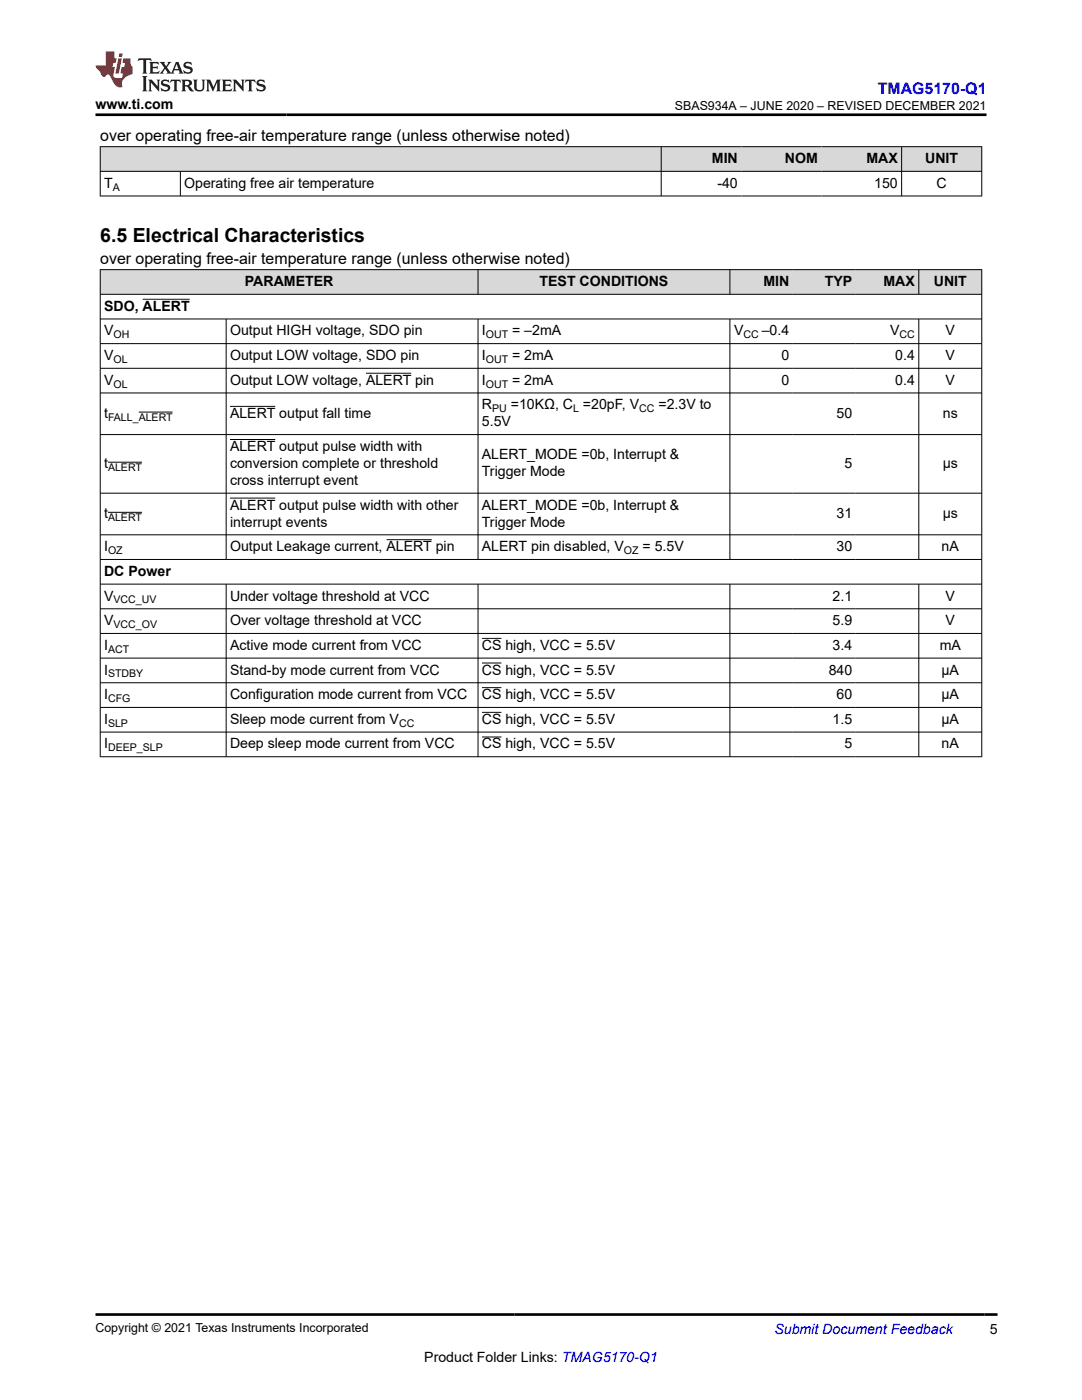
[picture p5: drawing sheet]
<svg xmlns="http://www.w3.org/2000/svg" width="216mm" height="279mm" viewBox="0 0 216 279" stroke-linecap="round" stroke-linejoin="round" font-family="sans-serif">
<defs><g id="words">
<text font-size="3.9" x="20" y="48.4">6.5 Electrical Characteristics</text>
<text font-size="3.2" fill="#00f" x="175.1" y="18.7">TMAG5170-Q1</text>
<g font-size="3.2">
<text x="20" y="28.2">over operating free-air temperature range (unless otherwise noted)</text>
<text x="20" y="52.8">over operating free-air temperature range (unless otherwise noted)</text>
</g>
<g font-size="2.8">
<text x="19" y="21.8">www.ti.com</text>
<text x="142" y="32.5">MIN</text>
<text x="156.6" y="32.5">NOM</text>
<text x="172.9" y="32.5">MAX</text>
<text x="184.6" y="32.5">UNIT</text>
<text x="20.8" y="37.5">T</text>
<text x="36.8" y="37.5">Operating free air temperature</text>
<text x="143.1" y="37.5">-40</text>
<text x="174.4" y="37.5">150</text>
<text x="186.9" y="37.5">C</text>
<text x="48.9" y="57.1">PARAMETER</text>
<text x="107.7" y="57.1">TEST CONDITIONS</text>
<text x="152.3" y="57.1">MIN</text>
<text x="164.6" y="57.1">TYP</text>
<text x="176.3" y="57.1">MAX</text>
<text x="186.3" y="57.1">UNIT</text>
<text x="20.8" y="62">SDO, ALERT</text>
<text x="20.8" y="66.9">V</text>
<text x="20.8" y="71.9">V</text>
<text x="45.9" y="66.9">Output HIGH voltage, SDO pin</text>
<text x="45.9" y="71.9">Output LOW voltage, SDO pin</text>
<text x="96.2" y="66.9">I</text>
<text x="96.2" y="71.9">I</text>
<text x="102.2" y="66.9">= –2mA</text>
<text x="102.2" y="71.9">= 2mA</text>
<text x="146.5" y="66.9">V</text>
<text x="152" y="66.9">–0.4</text>
<text x="155.9" y="71.9">0</text>
<text x="177.6" y="66.9">V</text>
<text x="178.6" y="71.9">0.4</text>
<text x="188.7" y="66.9">V</text>
<text x="188.7" y="71.9">V</text>
<text x="20.8" y="76.8">V</text>
<text x="45.9" y="76.8">Output LOW voltage, ALERT pin</text>
<text x="96.2" y="76.8">I</text>
<text x="102.2" y="76.8">= 2mA</text>
<text x="155.9" y="76.8">0</text>
<text x="178.6" y="76.8">0.4</text>
<text x="188.7" y="76.8">V</text>
<text x="20.8" y="83.4">t</text>
<text x="45.9" y="83.4">ALERT output fall time</text>
<text x="96.2" y="81.7">R</text>
<text x="101.9" y="81.7">=10KΩ, C =20pF, V</text>
<text x="131.4" y="81.7">=2.3V to</text>
<text x="166.9" y="83.4">50</text>
<text x="188.1" y="83.4">ns</text>
<text x="96.2" y="85.1">5.5V</text>
<text x="20.8" y="93.4">t</text>
<text x="45.9" y="90">ALERT output pulse width with</text>
<text x="45.9" y="93.4">conversion complete or threshold</text>
<text x="96.2" y="91.7">ALERT_MODE =0b, Interrupt &amp;</text>
<text x="96.2" y="95.1">Trigger Mode</text>
<text x="168.5" y="93.4">5</text>
<text x="188.1" y="93.4">µs</text>
<text x="45.9" y="96.8">cross interrupt event</text>
<text x="45.9" y="101.7">ALERT output pulse width with other</text>
<text x="96.2" y="101.7">ALERT_MODE =0b, Interrupt &amp;</text>
<text x="20.8" y="103.4">t</text>
<text x="45.9" y="105.1">interrupt events</text>
<text x="96.2" y="105.1">Trigger Mode</text>
<text x="166.9" y="103.4">31</text>
<text x="188.1" y="103.4">µs</text>
<text x="20.8" y="110">I</text>
<text x="45.9" y="110">Output Leakage current, ALERT pin</text>
<text x="96.2" y="110">ALERT pin disabled, V</text>
<text x="128.2" y="110">= 5.5V</text>
<text x="166.9" y="110">30</text>
<text x="187.9" y="110">nA</text>
<text x="20.8" y="114.9">DC Power</text>
<text x="20.8" y="119.8">V</text>
<text x="45.9" y="119.8">Under voltage threshold at VCC</text>
<text x="166.1" y="119.8">2.1</text>
<text x="188.7" y="119.8">V</text>
<text x="20.8" y="124.8">V</text>
<text x="45.9" y="124.8">Over voltage threshold at VCC</text>
<text x="166.1" y="124.8">5.9</text>
<text x="188.7" y="124.8">V</text>
<text x="20.8" y="129.7">I</text>
<text x="45.9" y="129.7">Active mode current from VCC</text>
<text x="96.2" y="129.7">CS high, VCC = 5.5V</text>
<text x="166.1" y="129.7">3.4</text>
<text x="187.5" y="129.7">mA</text>
<text x="20.8" y="134.6">I</text>
<text x="45.9" y="134.6">Stand-by mode current from VCC</text>
<text x="96.2" y="134.6">CS high, VCC = 5.5V</text>
<text x="165.4" y="134.6">840</text>
<text x="187.9" y="134.6">µA</text>
<text x="20.8" y="139.5">I</text>
<text x="45.9" y="139.5">Configuration mode current from VCC</text>
<text x="96.2" y="139.5">CS high, VCC = 5.5V</text>
<text x="166.9" y="139.5">60</text>
<text x="187.9" y="139.5">µA</text>
<text x="20.8" y="144.5">I</text>
<text x="20.8" y="149.4">I</text>
<text x="45.9" y="144.5">Sleep mode current from V</text>
<text x="45.9" y="149.4">Deep sleep mode current from VCC</text>
<text x="96.2" y="144.5">CS high, VCC = 5.5V</text>
<text x="96.2" y="149.4">CS high, VCC = 5.5V</text>
<text x="166.1" y="144.5">1.5</text>
<text x="168.5" y="149.4">5</text>
<text x="187.9" y="144.5">µA</text>
<text x="187.9" y="149.4">nA</text>
<text x="197.5" y="266.1">5</text>
<text x="84.7" y="271.7">Product Folder Links: TMAG5170-Q1</text>
</g>
<text font-size="2.8" fill="#00f" x="154.5" y="266.2">Submit Document Feedback</text>
<g font-size="2.5">
<text x="134.7" y="21.9">SBAS934A – JUNE 2020 – REVISED DECEMBER 2021</text>
<text x="19" y="265.9">Copyright © 2021 Texas Instruments Incorporated</text>
</g>
<g font-size="2.1">
<text x="22.5" y="38">A</text>
<text x="22.6" y="67.5">OH</text>
<text x="96.9" y="67.5">OUT</text>
<text x="148.4" y="67.5">CC</text>
<text x="179.5" y="67.5">CC</text>
<text x="22.6" y="72.4">OL</text>
<text x="22.6" y="77.3">OL</text>
<text x="96.9" y="72.4">OUT</text>
<text x="96.9" y="77.3">OUT</text>
<text x="21.6" y="84">FALL_ALERT</text>
<text x="98.2" y="82.3">PU</text>
<text x="114.4" y="82.3">L</text>
<text x="127.5" y="82.3">CC</text>
<text x="21.6" y="94">ALERT</text>
<text x="21.6" y="104">ALERT</text>
<text x="21.6" y="110.6">OZ</text>
<text x="124.5" y="110.6">OZ</text>
<text x="22.6" y="120.4">VCC_UV</text>
<text x="22.6" y="125.3">VCC_OV</text>
<text x="21.6" y="130.3">ACT</text>
<text x="21.6" y="135.2">STDBY</text>
<text x="21.6" y="140.1">CFG</text>
<text x="21.6" y="145">SLP</text>
<text x="21.6" y="149.9">DEEP_SLP</text>
<text x="79.6" y="145">CC</text>
</g>
</g></defs>
<g fill="#d8d8d8">
<path d="M20 29.3h175.9v4.9h-175.9z" fill-rule="evenodd"/>
<path d="M20.1 29.3h111.8v4.8h-111.8z" fill-rule="evenodd"/>
<path d="M132 29.3h15.9v4.8h-15.9z" fill-rule="evenodd"/>
<path d="M147.9 29.3h16v4.8h-16z" fill-rule="evenodd"/>
<path d="M163.9 29.3h15.9v4.8h-15.9z" fill-rule="evenodd"/>
<path d="M180 29.3h15.8v4.8h-15.8z" fill-rule="evenodd"/>
</g>
<path d="M19.9 29.3h176.1M19.9 34.2h176.1M19.9 39.1h176.1M20 29.2v10M36 34.2v5M131.9 29.2v10M179.9 29.2v10M195.9 29.2v10" fill="none" stroke="#000" stroke-width=".2"/>
<g fill="#d8d8d8">
<path d="M20 53.8h175.9v4.9h-175.9z" fill-rule="evenodd"/>
<path d="M20.1 53.9h75.2v4.8h-75.2z" fill-rule="evenodd"/>
<path d="M95.4 53.9h50.2v4.8h-50.2z" fill-rule="evenodd"/>
<path d="M145.7 53.9h12.5v4.8h-12.5z" fill-rule="evenodd"/>
<path d="M158.2 53.9h12.6v4.8h-12.6z" fill-rule="evenodd"/>
<path d="M170.8 53.9h12.5v4.8h-12.5z" fill-rule="evenodd"/>
<path d="M183.4 53.9h12.4v4.8h-12.4z" fill-rule="evenodd"/>
</g>
<g fill="none" stroke="#000" stroke-width=".2">
<path d="M19.9 53.8h176.1M19.9 58.7h176.1M20 53.8v97.3M28.5 59.7h9.4M95.4 53.8v5M145.6 53.8v5M183.3 53.8v5M195.9 53.8v97.3M19.9 63.7h176.1M19.9 68.6h176.1M19.9 73.5h176.1M19.9 78.4h176.1"/>
<path d="M45.1 63.7v48M73 74.5h9.1M95.4 63.7v48M145.6 63.7v48M183.3 63.7v48M19.9 86.7h176.1M19.9 98.4h176.1M21.6 92.2h6.7M27.7 82.2h6.8M45.9 81.1h9M45.9 87.7h9M45.9 99.4h9"/>
<path d="M19.9 106.7h176.1M19.9 111.7h176.1M19.9 116.6h176.1M21.6 102.2h6.7M45.1 116.6v34.5M77.1 107.7h9.1M95.4 116.6v34.5M145.6 116.6v34.5M183.3 116.6v34.5M19.9 121.5h176.1M19.9 126.4h176.1M19.9 131.3h176.1"/>
<path d="M19.9 136.3h176.1M96.2 127.4h3.9M96.2 132.3h3.9M96.2 137.2h3.9M19.9 141.2h176.1M19.9 146.1h176.1M19.9 151h176.1M96.2 142.2h3.9M96.2 147.1h3.9"/>
</g>
<path d="M27.7 11.6l-.2 .6 .5-.2h.6v.1v2.2l-.2 .4h1l-.2-.4v-2.2v-.1h.5l.5 .2-.1-.6zM29.8 12.4l.2 .3v1.6l-.2 .4h1.9l.1-.6a1.08 1.08 0 0 1-1.3 .2v-.7h.6l.4 .2v-.7l-.4 .2h-.6v-.5l.2-.2a1 1 0 0 1 1 .3l-.1-.5zM31.8 12.4l1 1.1-1 1.2h.9l-.2-.2 .4-.8 .5 .8-.2 .2h1.6l-.2-.2 .1-.5h1l.1 .5-.1 .2h.9l-.2-.4-.8-1.9h-.5l-1 2.1-.8-1.1 .9-1h-.8l.2 .2-.5 .6-.3-.6 .1-.2zM35.2 12.8l.4 1h-.8zM36.8 12.5a.65 .65 0 0 0-.2 .7 .65 .65 0 0 0 .6 .5l.7 .1 .1 .3a.79 .79 0 0 1-.7 .4 .79 .79 0 0 1-.7-.5l.1 .7 .2-.1a.93 .93 0 0 0 1.1 0 .93 .93 0 0 0 .4-.9 1.46 1.46 0 0 0-1.2-.6l-.1-.3a1.09 1.09 0 0 1 1.2 .2l-.2-.6-.1 .1-.6-.2zM28.4 15.2l.2 .4v2.2l-.2 .4h1l-.2-.4v-2.2l.2-.4zM29.6 15.9l.2 .4v1.5l-.2 .4h.8l-.3-.4v-1.3l1.7 1.8v-2l.2-.4h-.8l.2 .2 .1 1.1-1.2-1.3zM32.3 16a.65 .65 0 0 0-.2 .8 .65 .65 0 0 0 .7 .4l.6 .2 .1 .2a.79 .79 0 0 1-.7 .4 .79 .79 0 0 1-.7-.5l.1 .7 .2-.1a.93 .93 0 0 0 1.1 .1 .93 .93 0 0 0 .4-1 1.46 1.46 0 0 0-1.2-.5l-.1-.4a1.09 1.09 0 0 1 1.2 .2l-.2-.6-.1 .1-.6-.1zM34.1 15.9l-.1 .6a.63 .63 0 0 1 .7-.3l.1 1.6-.3 .4h1l-.2-.4v-1.6a.66 .66 0 0 1 .8 .3l-.1-.6zM36.2 15.9l.2 .4v1.5l-.2 .4h.9l-.2-.2v-.7h.5l.1 .2a.79 .79 0 0 0 1.2 .6l-1-.9a.61 .61 0 0 0 .6-.6 .61 .61 0 0 0-.5-.7zM36.9 16.2h.2a.47 .47 0 0 1 .5 .1 .47 .47 0 0 1 .1 .5l-.2 .1-.6 .1zM38.5 15.9l.2 .2a2.27 2.27 0 0 0 .4 2 1.04 1.04 0 0 0 1.7-.7v-1.3l.2-.2h-.8l.2 .4v1.1a.6 .6 0 0 1-.6 .6 .6 .6 0 0 1-.6-.6v-1.1l.3-.4zM41.1 15.9l.2 .4v1.5l-.2 .4h.7l-.2-.4v-1.4l.9 1.9 .8-1.9v1.4l-.2 .4h1l-.3-.4v-1.5l.3-.4h-.8l-.7 1.5-.7-1.5zM44.3 15.9l.2 .4v1.5l-.2 .4h1.9l.1-.6a1.09 1.09 0 0 1-1.3 .2v-.7h.6l.4 .2v-.6l-.4 .2h-.6v-.6l.2-.1a1.01 1.01 0 0 1 1 .3l-.1-.6zM46.4 15.9l.3 .4v1.5l-.3 .4h.8l-.2-.4v-1.3l1.6 1.8v-2l.2-.4h-.7l.2 .2v1.1l-1.2-1.3zM49 15.9l-.1 .6a.63 .63 0 0 1 .8-.3v1.6l-.3 .4h1l-.2-.4v-1.6a.66 .66 0 0 1 .8 .3l-.1-.6zM51.4 16a.65 .65 0 0 0-.2 .8 .65 .65 0 0 0 .6 .4l.6 .2 .2 .2a.79 .79 0 0 1-.8 .4 .79 .79 0 0 1-.6-.5l.1 .7 .2-.1a.93 .93 0 0 0 1 .1 .93 .93 0 0 0 .5-1 1.46 1.46 0 0 0-1.3-.5l-.1-.4a1.09 1.09 0 0 1 1.3 .2l-.2-.6-.2 .1-.5-.1z" fill="#231f20"/>
<path d="M21.1 10.3v2.7h-2.1l.1 .4 .9 1a.95 .95 0 0 0 .9 .9 .59 .59 0 0 1 .6-.4 .59 .59 0 0 1 .5 .3l.4 .8a1.59 1.59 0 0 0 2.1 1.4 1.61 1.61 0 0 1 1-2.3l1-.3-.1-1.5a1.59 1.59 0 0 1-.4-1.7h-1.4l-.2 .9h.5l-.1 .9h-.5l-.2 .9v.3l.4 .1-.2 .9h-.6a.73 .73 0 0 1-1.1-.7l.3-1.5h-.5l.2-.9h.5l.2-.9h-.5v-1.3zM23.6 11.6l-.6 3.1h.7l.6-3.1zM23.8 10.7l-.1 .6h.7l.1-.6z" fill="#ed1c24"/>
<path d="M19 22.9h177.8M19.1 262.3h179.9" fill="none" stroke="#000" stroke-width=".53"/>
<use href="#words"/>
</svg>
